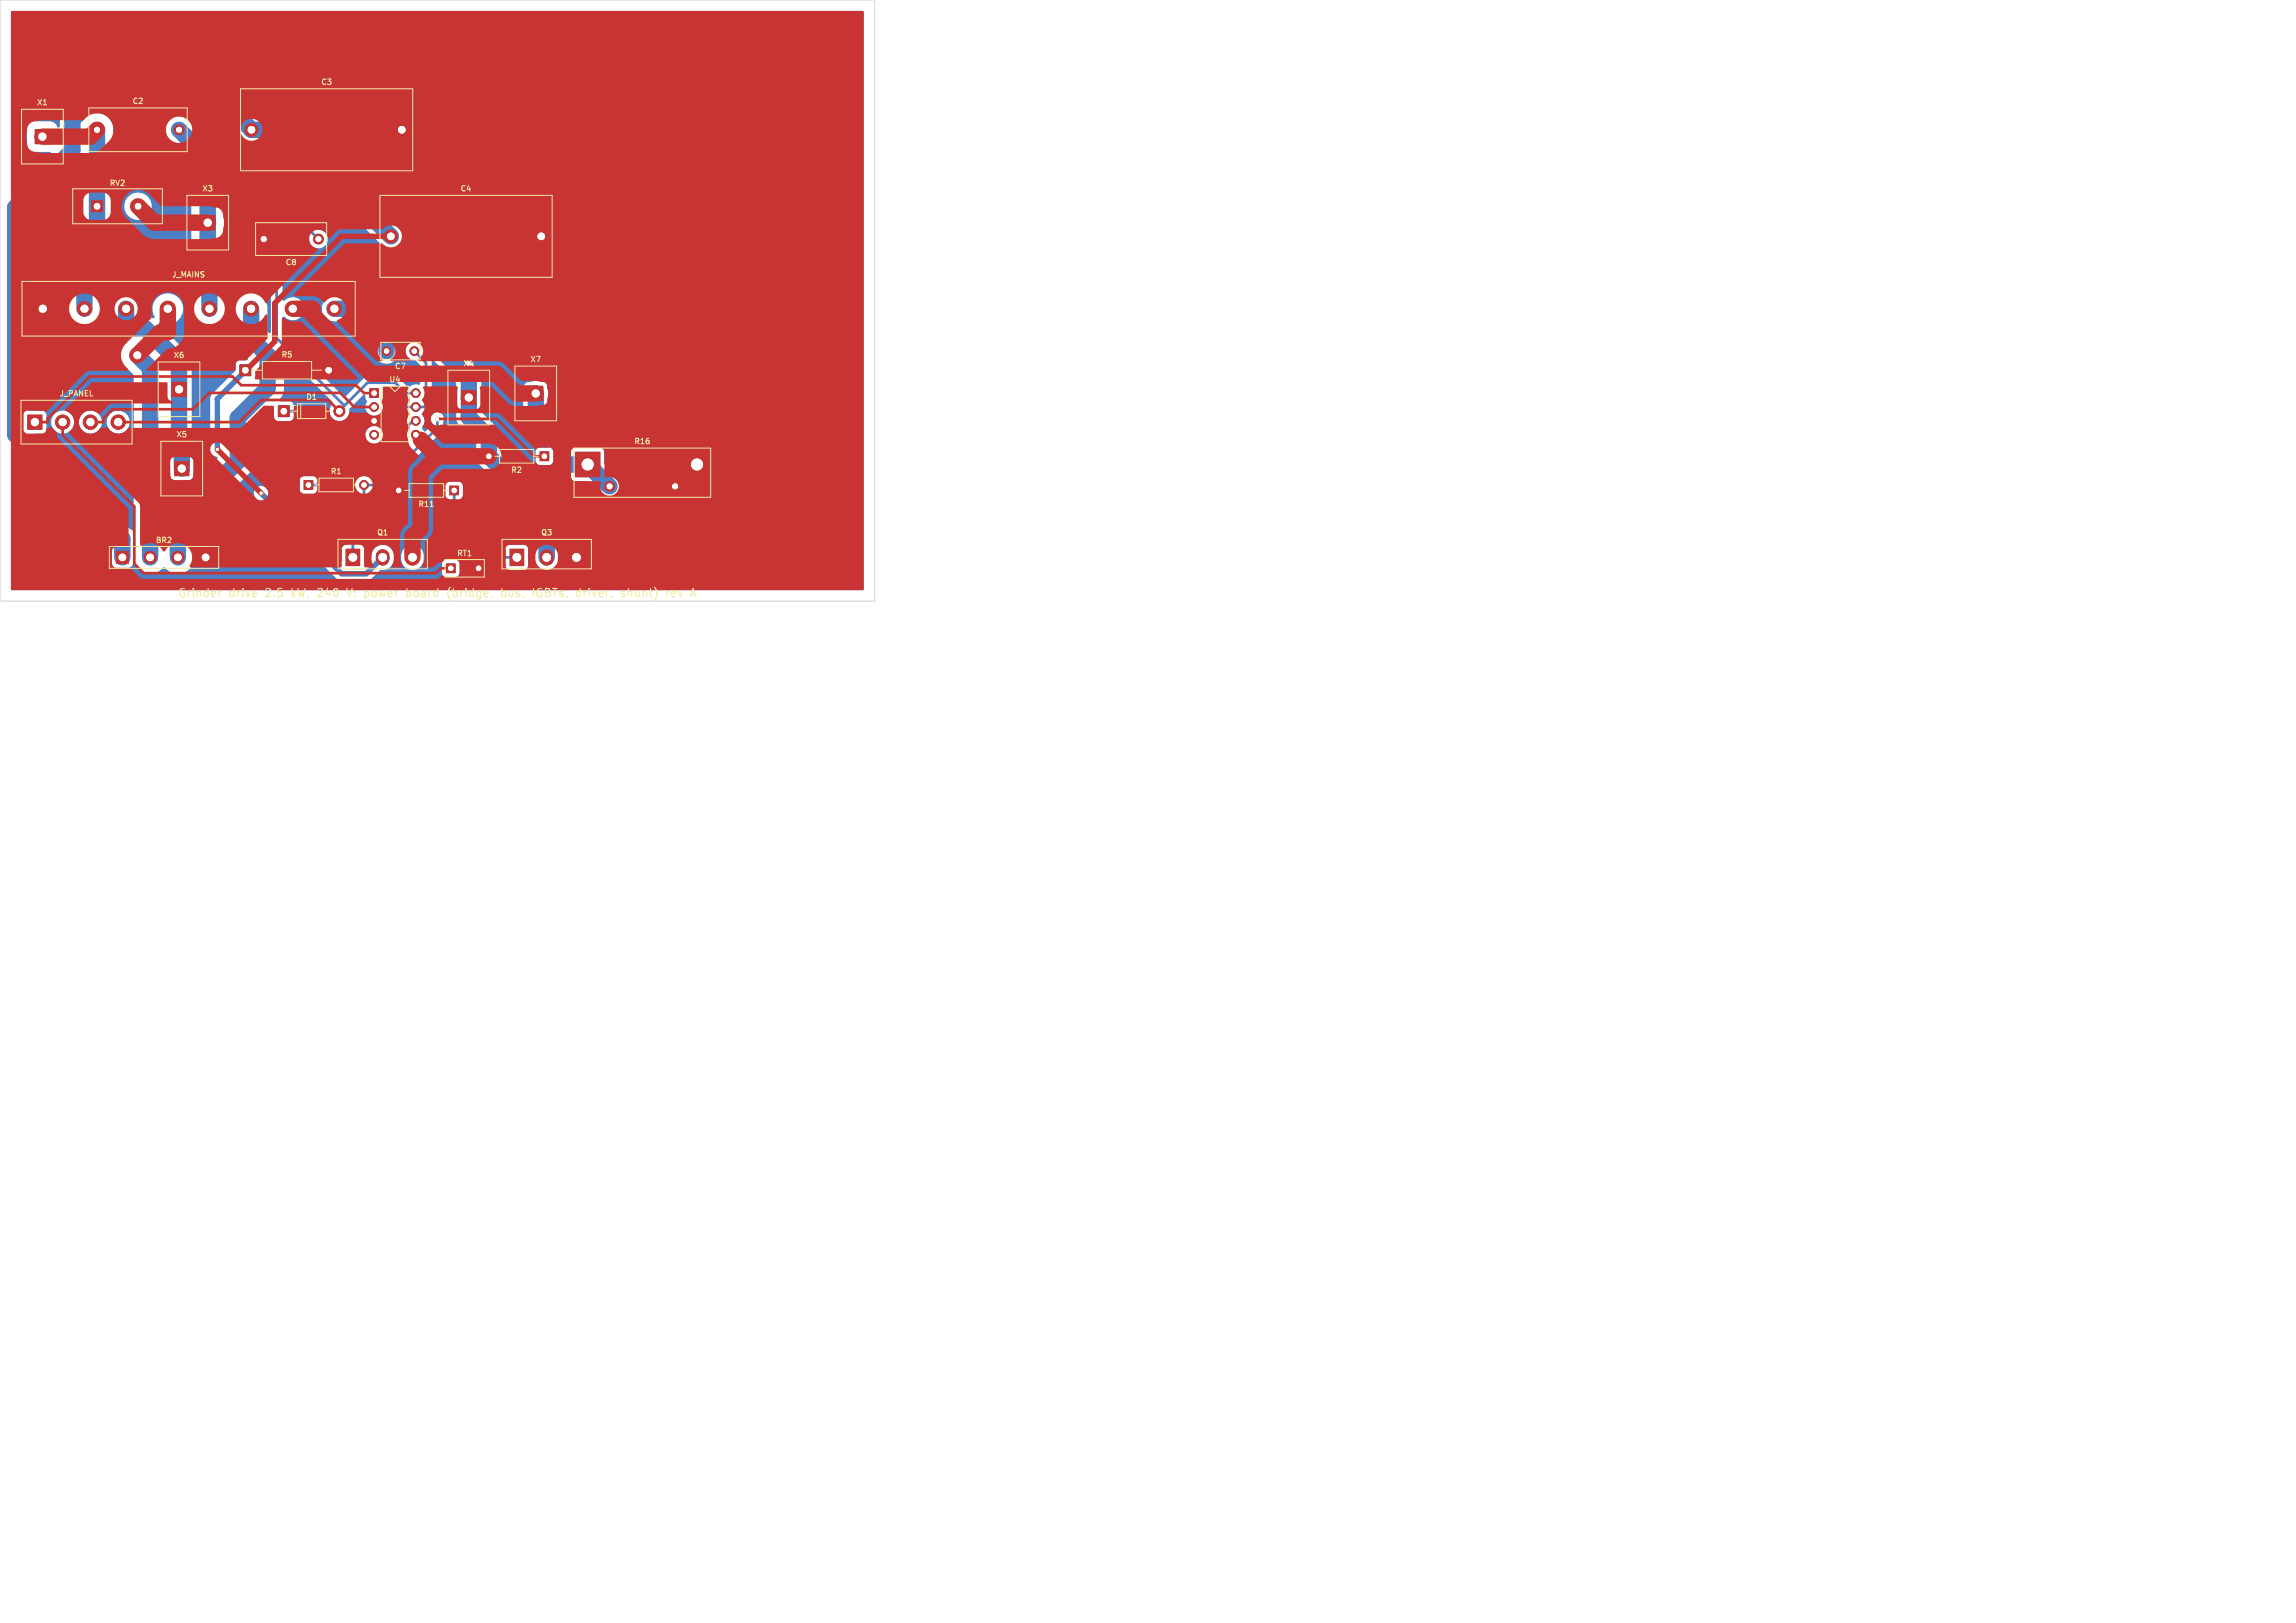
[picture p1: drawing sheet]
<svg xmlns="http://www.w3.org/2000/svg" width="420mm" height="297mm" viewBox="0 0 420 297" stroke-linecap="round" stroke-linejoin="round" font-family="sans-serif">
<defs><g id="words">
<g font-size="2.1" fill="#f2eda1">
<text x="32.4" y="109.5">Grinder</text>
<text x="41.9" y="109.5">drive</text>
<text x="48.8" y="109.5">2.5</text>
<text x="53.8" y="109.5">kW,</text>
<text x="58.9" y="109.5">240</text>
<text x="64.6" y="109.5">V:</text>
<text x="68.1" y="109.5">power</text>
<text x="76" y="109.5">board</text>
<text x="83.8" y="109.5">(bridge,</text>
<text x="94" y="109.5">bus,</text>
<text x="100.1" y="109.5">IGBTs,</text>
<text x="108.3" y="109.5">driver,</text>
<text x="116.8" y="109.5">shunt)</text>
</g>
<g font-size="1.4" fill="#f2eda1">
<text x="58.6" y="15.7">C3</text>
<text x="6.7" y="19.5">X1</text>
<text x="24.1" y="19.2">C2</text>
<text x="20" y="34.2">RV2</text>
<text x="36.9" y="35.2">X3</text>
<text x="84.1" y="35.2">C4</text>
<text x="31.4" y="51">J_MAINS</text>
<text x="52.1" y="48.7">C8</text>
<text x="31.7" y="65.7">X6</text>
<text x="51.4" y="65.6">R5</text>
<text x="71.1" y="70.1">U4</text>
<text x="72.1" y="67.7">C7</text>
<text x="84.7" y="67.2">X4</text>
<text x="96.9" y="66.5">X7</text>
<text x="10.8" y="72.7">J_PANEL</text>
<text x="55.9" y="73.4">D1</text>
<text x="32.2" y="80.2">X5</text>
<text x="115.9" y="81.5">R16</text>
<text x="60.4" y="87">R1</text>
<text x="93.4" y="86.7">R2</text>
<text x="76.4" y="93">R11</text>
<text x="28.4" y="99.6">BR2</text>
<text x="68.9" y="98.2">Q1</text>
<text x="83.5" y="102">RT1</text>
<text x="98.9" y="98.2">Q3</text>
</g>
</g></defs>
<g fill="#4d7fc4" stroke="#4d7fc4" stroke-width=".18">
<path d="M21.3 100.9h2.2v2.2h-2.2z"/>
<path d="M63.3 100.5h2.5v3h-2.5z"/>
<path d="M93.3 100.5h2.5v3h-2.5z"/>
<path d="M81.7 103.2h1.6v1.6h-1.6z"/>
<path d="M67.6 71.1h1.6v1.6h-1.6z"/>
<path d="M98.8 82.7h1.6v1.6h-1.6z"/>
<path d="M82.3 89h1.6v1.5h-1.6z"/>
<path d="M6.5 55.2h2.6v2.6h-2.6z"/>
<path d="M105.2 82.7h4.6v4.6h-4.6z"/>
<path d="M5.1 76h2.6v2.6h-2.6z"/>
<path d="M16.8 36.8h2v2h-2z"/>
<path d="M6.4 23.7h2.6v2.6h-2.6z"/>
<path d="M36.7 39.4h2.6v2.6h-2.6z"/>
<path d="M84.4 71.4h2.7v2.6h-2.7z"/>
<path d="M31.9 84.4h2.7v2.7h-2.7z"/>
<path d="M31.5 70h2.5v2.6h-2.5z"/>
<path d="M96.7 70.7h2.6v2.6h-2.6z"/>
<path d="M43.9 66.7h2v2h-2z"/>
<path d="M50.9 74.3h2v2h-2z"/>
<path d="M55.6 88h1.6v1.5h-1.6z"/>
<circle cx="27.5" cy="102" r="1.1"/>
<circle cx="32.5" cy="102" r="1.1"/>
<circle cx="37.6" cy="102" r="1.1"/>
<circle cx="87.5" cy="104" r=".8"/>
<circle cx="68.4" cy="74.5" r=".8"/>
<circle cx="68.4" cy="77" r=".8"/>
<circle cx="68.4" cy="79.6" r=".8"/>
<circle cx="76.1" cy="79.6" r=".8"/>
<circle cx="76.1" cy="77" r=".8"/>
<circle cx="76.1" cy="74.5" r=".8"/>
<circle cx="76.1" cy="71.9" r=".8"/>
<circle cx="58.2" cy="43.7" r=".9"/>
<circle cx="48.2" cy="43.7" r=".9"/>
<circle cx="89.4" cy="83.5" r=".8"/>
<circle cx="72.9" cy="89.7" r=".8"/>
<circle cx="75.8" cy="64.2" r=".8"/>
<circle cx="70.7" cy="64.2" r=".8"/>
<circle cx="15.4" cy="56.5" r="1.3"/>
<circle cx="23.1" cy="56.5" r="1.3"/>
<circle cx="30.7" cy="56.5" r="1.3"/>
<circle cx="38.3" cy="56.5" r="1.3"/>
<circle cx="45.9" cy="56.5" r="1.3"/>
<circle cx="53.6" cy="56.5" r="1.3"/>
<circle cx="61.2" cy="56.5" r="1.3"/>
<circle cx="46" cy="23.7" r="1.2"/>
<circle cx="73.5" cy="23.7" r="1.2"/>
<circle cx="71.5" cy="43.2" r="1.2"/>
<circle cx="99" cy="43.2" r="1.2"/>
<circle cx="127.5" cy="85" r="2.25"/>
<circle cx="111.5" cy="89" r=".9"/>
<circle cx="123.5" cy="89" r=".9"/>
<circle cx="11.5" cy="77.2" r="1.3"/>
<circle cx="16.5" cy="77.2" r="1.3"/>
<circle cx="21.6" cy="77.2" r="1.3"/>
<circle cx="17.8" cy="23.7" r=".9"/>
<circle cx="32.8" cy="23.7" r=".9"/>
<circle cx="25.2" cy="37.8" r="1"/>
<circle cx="60.1" cy="67.7" r="1"/>
<circle cx="62.1" cy="75.2" r="1"/>
<circle cx="66.6" cy="88.7" r=".8"/>
<circle cx="70" cy="102" r=".5"/>
</g>
<path d="M70 101.8v.4M75.4 101.8v.4M100 101.8v.4M105.4 101.8v.4" fill="none" stroke="#4d7fc4" stroke-width="2.5"/>
<g fill="#ececec" stroke="#ececec" stroke-width=".18">
<circle cx="47.7" cy="90.3" r=".4"/>
<circle cx="39.7" cy="82.3" r=".4"/>
<circle cx="80" cy="76.7" r=".4"/>
<circle cx="25.1" cy="65" r="1.25"/>
</g>
<path d="M17.8 23.7v18.1l-2.3 2.3v12.4M32.7 23.7l5.3 5.3v22.9l.3 .3v4.3M73.5 23.7h6l19.5 19.6v21.2l24.5 24.5 4-4M23.1 56.5v3.6h3.5l6.1 6.2v15.3l.6 .5v3.6M45.9 56.5v5.5l3 3v6l-5.4 5.5v7.9l-11 11v6.6M48.3 43.7l9.1 9.2v12.1l2.7 2.7M71.5 43.3l-19.5-19.6h-6l-4.5-4.5h-25.6l-2.7 2.7v5.6l-10.4 10.5v41.5l19 19.1h.6v3.4M25.1 65l2.4 2.4v34.6M98 72v3.6l4.9 5v4.4h4.6l4 4M72.9 89.7h.4l14.2 14.3" fill="none" stroke="#4d7fc4" stroke-width="3"/>
<path d="M44.9 67.7h.1l-5.3 5.3v9.3M47.7 90.3l14.8 14.7h4.5l3-3" fill="none" stroke="#4d7fc4" stroke-width="1"/>
<path d="M76.1 77h-.6l-11.7 11.7h-7.4M80 76.7v1.6l-10.4 10.4h-3v8.7l-2 2v2.6M83.1 89.7v1.9l9.1 9.2v1.2h2.3" fill="none" stroke="#4d7fc4" stroke-width=".5"/>
<circle cx="70.7" cy="61.1" r="1.5" fill="#4d7fc4"/>
<path d="M61.2 56.5h3.6l4.6 4.6h8.3l8 8v7.3l3.7 3.6v3.5l10.6 10.6v7.9M70.7 61.1v3.2" fill="none" stroke="#4d7fc4" stroke-width="3"/>
<path d="M58.3 43.7l-2.7-2.6h-8.4l-1.6 1.6v3.1l5 4.9v11.1l12.4 12.4M75.8 64.3l2.1 2.1v8.1h-3.7v2l-4.9 4.9h-9.1l-6.2-6.1h-2.1M76.1 71.9h-1.9l-1.9-1.9h-5.1l-5.1 5.3" fill="none" stroke="#4d7fc4" stroke-width=".5"/>
<g fill="#4d7fc4">
<path d="M2.1 2.1l155.7-.1 .2 .2-.1 105.7-155.7 .1-.2-.2 .1-25.4h.3l17.6 17.6 .1 2.1a2.36 2.36 0 0 0 1.8 2.2 2.36 2.36 0 0 0 2.6-1.2l.2 .1a3.1 3.1 0 0 0 5.3 .6h.1a3 3 0 0 0 3.4 1.1 3 3 0 0 0 2-2.8l.1-5.5 10.4-10.5 .5-1.4v-7l3.3-3.2 .3 .1v1.8l.3 .5 .5 .2h2.1l.7-.5 .2 .1 5.9 5.7 8.2 .1 .2 .1-.1 .3-4.8 4.8h-5.2l-.7-.5-1.8-.1a.79 .79 0 0 0-.8 .8v1.8l.3 .5 .3 .1h2l.7-.5h5.9l.8-.5a.83 .83 0 0 1 .7 .6v7.1l-1.8 1.9-.2 .6a1.6 1.6 0 0 0-1 1v2.1l-.2 .2-13.8-13.6a1.3 1.3 0 0 0-1.7 .2 1.3 1.3 0 0 0 0 1.7l14.9 14.9 .4 .2 5.1 .1 .6-.3 1.2-1.2h11.9l.1 .5 .5 .3h1.8a.79 .79 0 0 0 .8-.8l-.1-1.8-.2-.4-.5-.2h-1.7a.79 .79 0 0 0-.7 .8v1.6h-11.9l.6-.5a2.11 2.11 0 0 0 2.5-2h1.3v.2a2.06 2.06 0 0 0 2.1 1.8 2.06 2.06 0 0 0 2-1.9 2.29 2.29 0 0 0-.9-2.4 2.06 2.06 0 0 0-3.2 1.6v.7h-1.3a2.16 2.16 0 0 0-1.7-2.6 2.12 2.12 0 0 0-2.5 2.5l-.9 .9h-.3l-.1-2.8-.6-.8 1.3-1.3 .3-.6v-7h13.9l.2 .5a.95 .95 0 0 1 .4 .9l9 9.1 .1 .8a1.2 1.2 0 0 0 1.2 1.2 1.02 1.02 0 0 0 .9 1.2h2.5l.6-.3 .2-.5-.1-3.3-.5-.5h-3.3l-8.3-8.2v-.3l.3-.6v-1.7l-.2-.5-.3-.2-2-.1-.4 .2-.3 .5v1.8h-13.9v-.6l.2-.2h2l.5-.3 10.4-10.5 .3-.5 .1-1.2a1.22 1.22 0 0 0-1.1-1.9 1.22 1.22 0 0 0-1 1.9l-.1 .6-1.1 1.1-.3-.2a.58 .58 0 0 1 0-1.1 1.88 1.88 0 0 0-.3-1.9l.2-.3h.7l.4-.1 .4-.7 .1-8.3a.28 .28 0 0 1 0-.4 .28 .28 0 0 1 .4 0l4 4.1 .1 6.8 .6 1.1 3 3v2.6a2.26 2.26 0 0 0 .8 1.6l9.8 9.8v7.1a2.3 2.3 0 0 0 2.3 2.2 2.3 2.3 0 0 0 2.3-2.2v-8a2.26 2.26 0 0 0-.7-1.7l-9.8-9.8-.1-2.9-.3-.8-3.1-3.3h7.4l.2 .9 .3 .5 4.4 4.5-.1 .4h-1.9l-.4 .3-.2 .5 .1 1.9 .5 .5 2 .1a2.39 2.39 0 0 0 2.4 2.1h1.3l.4 .6 .4 .1 2.2 .1 2.8 2.7a2.3 2.3 0 0 0 3.1-.3 2.3 2.3 0 0 0 0-3.1l-2.6-2.6-.1-2.2-.2-.5-.5-.2h-4.4l-.2-.2v-1.1a2.27 2.27 0 0 0-.7-1.7l-4.2-4.3v-2.7l-.2-.9a.96 .96 0 0 0-1.2-1.1 4.5 4.5 0 0 0-2.7 .2l-.3 .4-.2 1.2v3.9h-7.4l-.2-.3v-6.1a2.26 2.26 0 0 0-.8-1.7l-7.9-8a2.26 2.26 0 0 0-1.7-.7h-7.3l-3.9-3.9a2.27 2.27 0 0 0-1.8-.7h-3.7a2.3 2.3 0 0 0-2.1 2.3 2.3 2.3 0 0 0 2.2 2.3l2.8 .1 4.4 4.3 .1 1.1a2.3 2.3 0 0 0 2.3 2.3 2.3 2.3 0 0 0 2.3-2.3v-.6l.2-.3h.9l.2 .3a1.72 1.72 0 0 0 1.7 2.2l.9 1v3.3l-.3 .2a1.95 1.95 0 0 0-1.8 .5l-1.7-1.6-.6-.3h-5.5l-.6 .3-3.2 3.3h-.3l-11.2-11.1v-3.3a.25 .25 0 0 1 .1-.3 .25 .25 0 0 1 .3 .1 2.13 2.13 0 0 0 3-.1 2.13 2.13 0 0 0-.2-3.1 2.13 2.13 0 0 0-3 .3l-.2-.3-.1-4.5-4.8-4.9-.1-2.2 1.1-1h7.3l1.4 1.3a1.72 1.72 0 0 0 1.7 2 1.72 1.72 0 0 0 1.8-1.8 1.72 1.72 0 0 0-2-1.7l-1.6-1.6-.5-.3h-8.7l-.7 .3-1.8 1.9-.1 3.5 .2 .5 4.7 4.9v9.6a.33 .33 0 0 1-.4 .1 .33 .33 0 0 1-.2-.3v-4.4a3 3 0 0 0-3.1-2.7 3 3 0 0 0-2.9 2.9l.1 6.2 .6 1.2 1.7 1.9-.1 .2-1.5 .1-.4 .2-.2 .4-.1 1.3-4.3 4.3-.2 .4v9.9a1.48 1.48 0 0 0 1.2 1.1v.4l-9 8.9-.2-.3v-6.6a.26 .26 0 0 1 .3-.3 .26 .26 0 0 1 .2 .4l.1 .6a.96 .96 0 0 0 1.3 1.2h.2a2.47 2.47 0 0 0 1.7 0 .94 .94 0 0 0 1.1-1.2l.2-.9v-3.7l-.1-.5-.4-1v-14.2a2.27 2.27 0 0 0-.8-1.8l-5.2-5.3a.25 .25 0 0 1 0-.3 .25 .25 0 0 1 .3 0 2.8 2.8 0 0 0 4-2.2 2.8 2.8 0 0 0-3.4-3.1 2.8 2.8 0 0 0-1.7 4.3l-.1 .2-.2 .1-1.1-.5h-1.4l-.1-.2v-1.2a2.3 2.3 0 0 0-2.3-2.2 2.3 2.3 0 0 0-2.3 2.2v3.6a2.43 2.43 0 0 0 2.3 2.5v.2a3.1 3.1 0 0 0-.2 4.4l1.6 1.6v28.1a.25 .25 0 0 1-.2 .3 .25 .25 0 0 1-.3-.1l-1.2-.7-16.6-16.7 .3-.2 1.3-.1a.79 .79 0 0 0 .7-.7v-1.3h.9a2.11 2.11 0 0 0 2.1 2.1 2.11 2.11 0 0 0 2.1-2.1h.8l.1 .2a2.11 2.11 0 0 0 2.2 1.8 2.11 2.11 0 0 0 1.9-2h.9v.2a2.11 2.11 0 0 0 3.3 1.5 2.11 2.11 0 0 0-.2-3.6 2.11 2.11 0 0 0-3.1 1.9h-.9v-.3a2.11 2.11 0 0 0-2.2-1.9 2.11 2.11 0 0 0-2 2.2h-.8l-.1-.3a2.11 2.11 0 0 0-2.2-1.9 2.11 2.11 0 0 0-1.9 2.2h-.9v-1.5l-.5-.6-2.7-.1-.2-.2v-35.9l9.4-9.4 .2 .3v10.5l-1.8 2-.4 1.3v13.1a3 3 0 0 0 3.1 2.7 3 3 0 0 0 2.9-2.9v-11.3l1.6-1.6 .5-1 .2-.9v-4.1h1.9l.1 .4a2.51 2.51 0 0 0 3.9 1.7 2.51 2.51 0 0 0-.3-4.3 2.51 2.51 0 0 0-3.7 2.2h-1.9v-14a3.2 3.2 0 0 0-.7-1.8v-.2l.2-.2h9.9l.2 .3a3.1 3.1 0 0 0 .2 4l4.4 4.5v21.5l.3 1.5v3.3a3 3 0 0 0 3 2.9 3 3 0 0 0 3-2.9v-4.7l-.3-1.1-.1-22.4-.5-1.3-5.2-5.1-.1-.2 .2-.2h5.2l3.9 3.8 .7 .5 .9 .2h5.1l18.8 18.8a2.3 2.3 0 0 0 3.2 0 2.3 2.3 0 0 0 .1-3.2l-19.6-19.6a2.26 2.26 0 0 0-1.7-.6l-4.9-.1-3.8-3.7a2.27 2.27 0 0 0-1.8-.8h-25.4a2.27 2.27 0 0 0-1.8 .8l-2.5 2.5a2.27 2.27 0 0 0-.8 1.8v1.2l-.2 .2-.2-.2a1.49 1.49 0 0 0-1.4-1h-2.8a1.51 1.51 0 0 0-1.4 1.4l.1 2.9a1.5 1.5 0 0 0 1.4 1.3h2.7l.3 .2-7 7.1h-.2l-.2-.2z"/>
<path d="M52 65.1h.4l8.5 8.7a1.86 1.86 0 0 0 .6 3.2 1.86 1.86 0 0 0 2.4-2.2l2.6-2.5 .3 .1 .1 .7a.41 .41 0 0 1 .1 .7 1.63 1.63 0 0 0 1.7 2.3 1.63 1.63 0 0 0 1-2.7l.3-.5 .1-1.7 .2-.1h1.6l1.6 1.6a.83 .83 0 0 1 .7 .6l-.1 .1a1.15 1.15 0 0 0-.9 1.1l-.1 1.5-2.8 2.9a.37 .37 0 0 1-.6-.3 1.66 1.66 0 0 0-2.1-.4 1.66 1.66 0 0 0-.7 2l-.2 .2h-6.1l-6.2-6.1a.83 .83 0 0 1-1-.7l-.4-.2h-1.6a.44 .44 0 0 1 .1-.7l.4-1.4z"/>
</g>
<g fill="#fff" stroke="#fff" stroke-width=".18">
<circle cx="47.7" cy="90.3" r=".2"/>
<circle cx="39.8" cy="82.2" r=".2"/>
<circle cx="80" cy="76.7" r=".2"/>
<circle cx="25.1" cy="65" r=".62"/>
<circle cx="22.4" cy="102" r=".6"/>
<circle cx="27.5" cy="102" r=".6"/>
<circle cx="32.5" cy="102" r=".6"/>
<circle cx="37.6" cy="102" r=".6"/>
<circle cx="64.5" cy="102" r=".7"/>
<circle cx="70" cy="102" r=".7"/>
<circle cx="75.4" cy="102" r=".7"/>
<circle cx="94.5" cy="102" r=".7"/>
<circle cx="100" cy="102" r=".7"/>
<circle cx="105.4" cy="102" r=".7"/>
<circle cx="82.5" cy="104" r=".4"/>
<circle cx="87.5" cy="104" r=".4"/>
<circle cx="68.4" cy="71.9" r=".4"/>
<circle cx="68.4" cy="74.5" r=".4"/>
<circle cx="68.4" cy="77" r=".4"/>
<circle cx="68.4" cy="79.6" r=".4"/>
<circle cx="76.1" cy="79.6" r=".4"/>
<circle cx="76.1" cy="77" r=".4"/>
<circle cx="76.1" cy="74.5" r=".4"/>
<circle cx="76.1" cy="71.9" r=".4"/>
<circle cx="58.2" cy="43.8" r=".45"/>
<circle cx="48.3" cy="43.8" r=".45"/>
<circle cx="99.6" cy="83.5" r=".4"/>
<circle cx="89.4" cy="83.5" r=".4"/>
<circle cx="83.1" cy="89.8" r=".4"/>
<circle cx="72.9" cy="89.8" r=".4"/>
<circle cx="75.8" cy="64.3" r=".4"/>
<circle cx="70.7" cy="64.3" r=".4"/>
<circle cx="7.8" cy="56.5" r=".65"/>
<circle cx="15.4" cy="56.5" r=".65"/>
<circle cx="23.1" cy="56.5" r=".65"/>
<circle cx="30.7" cy="56.5" r=".65"/>
<circle cx="38.3" cy="56.5" r=".65"/>
<circle cx="45.9" cy="56.5" r=".65"/>
<circle cx="53.6" cy="56.5" r=".65"/>
<circle cx="61.2" cy="56.5" r=".65"/>
<circle cx="46" cy="23.7" r=".6"/>
<circle cx="73.5" cy="23.7" r=".6"/>
<circle cx="71.5" cy="43.2" r=".6"/>
<circle cx="99" cy="43.2" r=".6"/>
<circle cx="107.5" cy="85" r="1"/>
<circle cx="127.5" cy="85" r="1"/>
<circle cx="111.5" cy="89" r=".45"/>
<circle cx="123.5" cy="89" r=".45"/>
<circle cx="6.4" cy="77.2" r=".65"/>
<circle cx="11.5" cy="77.2" r=".65"/>
<circle cx="16.5" cy="77.2" r=".65"/>
<circle cx="21.6" cy="77.2" r=".65"/>
<circle cx="17.8" cy="23.8" r=".45"/>
<circle cx="32.8" cy="23.8" r=".45"/>
<circle cx="17.8" cy="37.7" r=".5"/>
<circle cx="25.3" cy="37.7" r=".5"/>
<circle cx="7.7" cy="25" r=".65"/>
<circle cx="38" cy="40.7" r=".65"/>
<circle cx="85.7" cy="72.7" r=".65"/>
<circle cx="33.2" cy="85.7" r=".65"/>
<circle cx="32.7" cy="71.2" r=".65"/>
<circle cx="98" cy="72" r=".65"/>
<circle cx="44.9" cy="67.8" r=".5"/>
<circle cx="60.1" cy="67.8" r=".5"/>
<circle cx="51.9" cy="75.2" r=".5"/>
<circle cx="62.1" cy="75.2" r=".5"/>
<circle cx="56.4" cy="88.7" r=".4"/>
<circle cx="66.6" cy="88.7" r=".4"/>
</g>
<g fill="#c83434" stroke="#c83434" stroke-width=".18">
<path d="M21.3 100.9h2.2v2.2h-2.2z"/>
<path d="M63.3 100.5h2.5v3h-2.5z"/>
<path d="M93.3 100.5h2.5v3h-2.5z"/>
<path d="M81.7 103.2h1.6v1.6h-1.6z"/>
<path d="M67.6 71.1h1.6v1.6h-1.6z"/>
<path d="M98.8 82.7h1.6v1.6h-1.6z"/>
<path d="M82.3 89h1.6v1.5h-1.6z"/>
<path d="M6.5 55.2h2.6v2.6h-2.6z"/>
<path d="M105.2 82.7h4.6v4.6h-4.6z"/>
<path d="M5.1 76h2.6v2.6h-2.6z"/>
<path d="M16.8 36.8h2v2h-2z"/>
<path d="M6.4 23.7h2.6v2.6h-2.6z"/>
<path d="M36.7 39.4h2.6v2.6h-2.6z"/>
<path d="M84.4 71.4h2.7v2.6h-2.7z"/>
<path d="M31.9 84.4h2.7v2.7h-2.7z"/>
<path d="M31.5 70h2.5v2.6h-2.5z"/>
<path d="M96.7 70.7h2.6v2.6h-2.6z"/>
<path d="M43.9 66.7h2v2h-2z"/>
<path d="M50.9 74.3h2v2h-2z"/>
<path d="M55.6 88h1.6v1.5h-1.6z"/>
<circle cx="27.5" cy="102" r="1.1"/>
<circle cx="32.5" cy="102" r="1.1"/>
<circle cx="37.6" cy="102" r="1.1"/>
<circle cx="87.5" cy="104" r=".8"/>
<circle cx="68.4" cy="74.5" r=".8"/>
<circle cx="68.4" cy="77" r=".8"/>
<circle cx="68.4" cy="79.6" r=".8"/>
<circle cx="76.1" cy="79.6" r=".8"/>
<circle cx="76.1" cy="77" r=".8"/>
<circle cx="76.1" cy="74.5" r=".8"/>
<circle cx="76.1" cy="71.9" r=".8"/>
<circle cx="58.2" cy="43.7" r=".9"/>
<circle cx="48.2" cy="43.7" r=".9"/>
<circle cx="89.4" cy="83.5" r=".8"/>
<circle cx="72.9" cy="89.7" r=".8"/>
<circle cx="75.8" cy="64.2" r=".8"/>
<circle cx="70.7" cy="64.2" r=".8"/>
<circle cx="15.4" cy="56.5" r="1.3"/>
<circle cx="23.1" cy="56.5" r="1.3"/>
<circle cx="30.7" cy="56.5" r="1.3"/>
<circle cx="38.3" cy="56.5" r="1.3"/>
<circle cx="45.9" cy="56.5" r="1.3"/>
<circle cx="53.6" cy="56.5" r="1.3"/>
<circle cx="61.2" cy="56.5" r="1.3"/>
<circle cx="46" cy="23.7" r="1.2"/>
<circle cx="73.5" cy="23.7" r="1.2"/>
<circle cx="71.5" cy="43.2" r="1.2"/>
<circle cx="99" cy="43.2" r="1.2"/>
<circle cx="127.5" cy="85" r="2.25"/>
<circle cx="111.5" cy="89" r=".9"/>
<circle cx="123.5" cy="89" r=".9"/>
<circle cx="11.5" cy="77.2" r="1.3"/>
<circle cx="16.5" cy="77.2" r="1.3"/>
<circle cx="21.6" cy="77.2" r="1.3"/>
<circle cx="17.8" cy="23.7" r=".9"/>
<circle cx="32.8" cy="23.7" r=".9"/>
<circle cx="25.2" cy="37.8" r="1"/>
<circle cx="60.1" cy="67.7" r="1"/>
<circle cx="62.1" cy="75.2" r="1"/>
<circle cx="66.6" cy="88.7" r=".8"/>
<circle cx="71.5" cy="43.3" r=".5"/>
</g>
<path d="M70 101.8v.4M75.4 101.8v.4M100 101.8v.4M105.4 101.8v.4" fill="none" stroke="#c83434" stroke-width="2.5"/>
<g fill="#ececec" stroke="#ececec" stroke-width=".18">
<circle cx="47.7" cy="90.3" r=".4"/>
<circle cx="39.7" cy="82.3" r=".4"/>
<circle cx="80" cy="76.7" r=".4"/>
<circle cx="25.1" cy="65" r="1.25"/>
</g>
<path d="M71.5 43.3h-9l-12.2 12.2v7l-5.4 5.2M39.7 82.3l8 8" fill="none" stroke="#c83434" stroke-width="1"/>
<path d="M11.5 77.3v2.3l13.1 13.1v10.5l1.7 1.7h53.4l.9-.9h1.9M62.1 75.3l-2.1-2.1h-12.2l-4.1 4.1h-22.1M68.4 71.9h-1.8l-1.5-1.4h-21l-1.6-1.6h-26.1l-7.7 7.7v.7h-2.3M68.4 74.5h-3.6l-2.6-2.6h-23.9l-3 3h-14.7l-1.7 1.7v.7h-2.4M80 76.7h10.9l6.8 6.8h1.9" fill="none" stroke="#c83434" stroke-width=".5"/>
<path d="M17.8 23.7l-1.3 1.3h-8.8M25.2 37.7l3 3h9.8M73.5 23.7l-20 20h-5.2l-4.9 4.9h-27.7l-7.9 7.9M30.7 56.5v4.3h-1.4l-4.2 4.2M53.6 56.5h3.6v1.1l10.7 10.8h22.9l3.6 3.6h3.6M71.5 77l1.4 1.4v11.3l-3.7 3.8h-23.1l-8.5 8.5M77 80.5l3 3M80 83.5l-3.1 3.1v10.1l-1.5 1.5v3.8M80 83.5h9.4M123.5 89l-13 13h-5.1l-3.8 3.8h-12.3l-1.8-1.8" fill="none" stroke="#c83434" stroke-width="3"/>
<path d="M68.4 77h3.1M76.1 79.6l.9 .9" fill="none" stroke="#c83434" stroke-width="1.6"/>
<g fill="#c83434">
<path d="M16.8 70l13.6-.1 .2 .3v2.4a.97 .97 0 0 0 1 .8v.3l-.2 .1-11 .1-.6 .3-1.5 1.5h-.3a2.13 2.13 0 0 0-3.1 .3 2.13 2.13 0 0 0 .5 3.1 2.13 2.13 0 0 0 3.1-.8l.8-.1a.44 .44 0 0 1 .7 .4 2.19 2.19 0 0 0 3.5-.3h20.4l.6-.3 3.8-3.8 1.7 .1 .1 2.1 .5 .6 2.4 .1a.79 .79 0 0 0 .7-.8v-1.8l.2-.2 5.6-.1 .8 .8a1.86 1.86 0 0 0 1.6 2.1 1.86 1.86 0 0 0 2.1-1.7l.8 .1h2.3a1.69 1.69 0 0 0 2.3 .2 1.69 1.69 0 0 0 .3-2.3l.3-.5v-1.9l.2-.3h4.3l.2 .2a1.88 1.88 0 0 0 .3 2.3 1.85 1.85 0 0 0 0 2.6 1.85 1.85 0 0 0 0 2.5 1.88 1.88 0 0 0-.3 2.2l.3 1.1 1.6 1.9-1.4 1.5a2.26 2.26 0 0 0-.6 1.7v9l-1.1 1.3-.4 1.2 .1 4.1 .5 1.3-.2 .2h-1.6l-.3-.1 .1-.2a2.69 2.69 0 0 0 .2-2.6 2.06 2.06 0 0 0-2.3-1.2 2.06 2.06 0 0 0-1.7 1.9l.1 .9 .3 1.2-.2 .1h-1.3l-.2-.2v-3.1l-.2-.5-.6-.3h-2.5a.79 .79 0 0 0-.8 .8v3.1l-.2 .2h-27.4l-.2-.2a2.66 2.66 0 0 0-.9-3.9 2.66 2.66 0 0 0-3.7 1.2h-.2a2.8 2.8 0 0 0-4.1-1l-.2-.3-.1-7.3-5.1-5.2h10.7l.2 .5 .5 .2 2.8 .1a.79 .79 0 0 0 .8-.8l-.1-2.8-.2-.5-.5-.2h-2.7l-.6 .3-.2 .5v2.7h-10.7l-4.7-4.7h22.7l.4 .7 8.2 8.2a1.3 1.3 0 0 0 1.6-.1 1.3 1.3 0 0 0 .3-1.6h5.9l.2 .5 .4 .2 1.9 .1 .4-.2 .2-.3 .1-1.2h7a1.61 1.61 0 0 0 2.3 1.5 1.61 1.61 0 0 0 .2-2.7 1.61 1.61 0 0 0-2.5 1v.2h-7v-.9l-.3-.5-.4-.2h-1.7l-.5 .2-.3 .5v1.8h-5.9l-8.3-8.3a1.3 1.3 0 0 0-1.4-.2 1.3 1.3 0 0 0-.8 1.3h-22.7l-2.8-2.8h53.9l.1 .2a1.61 1.61 0 0 0 2.5 1.1 1.61 1.61 0 0 0-.2-2.8 1.61 1.61 0 0 0-2.4 1.5h-53.9l-.3-.4 .1-.2a2.17 2.17 0 0 0 .8-2.2 2.17 2.17 0 0 0-1.6-1.7l.1-.3z"/>
<path d="M51.6 58.2h.4a2.32 2.32 0 0 0 1.5 .6l1.7 .1 10.1 10.1a.26 .26 0 0 1 0 .3 .26 .26 0 0 1-.2 .1h-18.4l.1-1.6 4.6-4.7 .2-.5z"/>
<path d="M2.1 2.1l155.7-.1 .2 .2v105.6l-.2 .2h-155.6l-.2-.2v-29.2h2.3l.2 .5 .4 .2h2.9a1 1 0 0 0 .8-.9l.5-.2a.44 .44 0 0 1 .7 .4l.6 .6a1.29 1.29 0 0 0 .3 1.2l12.8 12.8v6.7l-.2 .2h-2.1a.79 .79 0 0 0-.7 .8v2.2l.3 .6 .4 .2h2.6l1.9 1.9 .6 .1h53.4l.6-.1 .6-.5 .6 .3h1.9a.79 .79 0 0 0 .7-.8v-1.3h8.4l.2 .5 .4 .3h2.7a.79 .79 0 0 0 .8-.8v-1.2h1.3a2.05 2.05 0 0 0 2.1 2 2.05 2.05 0 0 0 2.1-1.9 2.32 2.32 0 0 0-.7-2.2 2.06 2.06 0 0 0-2.2-.4 2.06 2.06 0 0 0-1.3 1.8v.7h-1.3v-2l-.3-.4-.5-.2h-2.5l-.5 .2-.3 .4v3.2h-8.4v-.3a.79 .79 0 0 0-.8-.8h-1.7l-.4 .2a.95 .95 0 0 1-1 .4l-.9 .8h-1.9l-.2-.1 .5-1.4 .1-3.1 .7-.8a2.27 2.27 0 0 0 .7-1.8v-6h2.3a.79 .79 0 0 0 .7 .8l1.9-.1 .4-.2 .2-.5v-1.7l-.2-.5-.6-.3-2 .1-.4 .6v1.8h-2.3v-3l.3-.3h24.9l.2 .5 .5 .2 4.6 .1 .2 .2a1.71 1.71 0 0 0 1.4 2.4 1.71 1.71 0 0 0 1.9-2 1.71 1.71 0 0 0-2.4-1.3l-.2-.2-.1-4.6-.2-.5-.5-.2h-4.6l-.6 .3-.2 .5v4.6h-24.9l1.6-1.5h8.6a2.3 2.3 0 0 0 2-2.4 2.3 2.3 0 0 0-2.2-2.2h-8.5l-2.6-2.5-.8-.4a.28 .28 0 0 1-.2-.3 .28 .28 0 0 1 .1-.3l.1-.4v-.6h1.2a1.24 1.24 0 0 0 1.9 1h9.7l6.7 6.7 .8 .2 .7 .5h1.8a.79 .79 0 0 0 .8-.8v-1.8l-.3-.4-.5-.2h-1.7l-.8 .3-6.6-6.5-10.8-.1a1.21 1.21 0 0 0-1.7 1.1h-1.2l-.1-.5a.58 .58 0 0 1 0-1 1.82 1.82 0 0 0-.3-2 1.92 1.92 0 0 0 .2-2.3l.2-.2h6l.2 .2-.2 .5v2.7l.2 .5 .6 .3 2.8-.1a.79 .79 0 0 0 .7-.7l-.1-2.8a.34 .34 0 0 1 .2-.6h1.8l3 3a2.26 2.26 0 0 0 1.7 .6h3.6l.9-.2a.94 .94 0 0 0 1.1-1.2 5 5 0 0 0-.1-2.5 1.1 1.1 0 0 0-1.1-.5l-.8-.2h-2.7l-2.9-2.9a2.27 2.27 0 0 0-1.8-.7h-14l-.2-.1v-.2a1.64 1.64 0 0 0 .5-2.6 1.64 1.64 0 0 0-2.6 .1 1.64 1.64 0 0 0 .7 2.5v.2l-.2 .1h-3.3l-.2-.2 .1-.2a1.61 1.61 0 0 0 .4-2.5 1.61 1.61 0 0 0-2.5 .1 1.61 1.61 0 0 0 .6 2.4v.2l-.2 .2-1-.1-7.1-7.1v-.3a2.14 2.14 0 0 0 1.1-3.4 2.14 2.14 0 0 0-3.5 .1h-.2a2.33 2.33 0 0 0-2-1.1h-3.1l-.3-.2 9.3-9.4h7a2.03 2.03 0 0 0 2.9 0 2.03 2.03 0 0 0-.1-2.9 2.03 2.03 0 0 0-2.9 .3h-7.6l-.6 .3-1.4 1.3a.3 .3 0 0 1-.3 0 .3 .3 0 0 1-.1-.4 1.73 1.73 0 0 0-3-.5 1.73 1.73 0 0 0 1.2 2.8v.3l-8.9 8.9-.2 .5a.27 .27 0 0 1-.3 .3 .27 .27 0 0 1-.3-.3 2.81 2.81 0 0 0-4.3-.8 2.81 2.81 0 0 0 .2 4.4 2.81 2.81 0 0 0 4.2-1.2l.3-.1 .1 .3v4.2l-3.9 3.9-1.3 .1-.3 .1-.3 .5v1a.37 .37 0 0 1-.6 .2h-15.4l-.2-.1v-.3l3.6-3.5 1.4-.3 1.1-.9 .4-.7 .3-.8v-4.7h1.8v.3a2.81 2.81 0 0 0 4.4 2 2.81 2.81 0 0 0-.3-4.8 2.81 2.81 0 0 0-4.1 2.5l-1.8-.1a3 3 0 0 0-3-2.9 3 3 0 0 0-3 2.9l-.1 1.9-4.8 4.8a3.1 3.1 0 0 0 .6 4.5l-.2 .2-7.2 .1-7.6 7.5-.7-.3h-2.7l-.4 .2-.3 .6v2.7h-2.3v-22.1h10.6l.1 .3a2.81 2.81 0 0 0 2.9 2.5 2.81 2.81 0 0 0 2.7-2.8h2.7v.3a2.11 2.11 0 0 0 3.3 1.4 2.11 2.11 0 0 0-.3-3.6 2.11 2.11 0 0 0-3 1.9h-2.7l-.1-.3a2.81 2.81 0 0 0-2.9-2.5 2.81 2.81 0 0 0-2.7 2.8h-10.6v-17.7h13.2l.1 .1a1.5 1.5 0 0 0 1.4 1.4l2.2-.1a1.5 1.5 0 0 0 1.4-1.4v-1.1h1.9a2.98 2.98 0 0 0 .9 2.1l3.2 3.3 1.3 .6 10.5 .1 .9-.2a1.6 1.6 0 0 0 1.8-1.8 4.9 4.9 0 0 0 0-2.5 1.6 1.6 0 0 0-1.8-1.4l-.9-.2h-8.6l-2.2-2.1a3 3 0 0 0-3.2-.6 3 3 0 0 0-1.9 2.7h-1.9v-1a1.49 1.49 0 0 0-1.5-1.4h-2.2a1.5 1.5 0 0 0-1.4 1.4v2.1h-13.2v-13.6h2.7l.2 .9a1.57 1.57 0 0 0 1.8 1.7l1 .2 9.4-.1 1.3-.5 1.7-1.8 .5-.9 .2-1h9.5a2.41 2.41 0 0 0 2.4 2.5 2.41 2.41 0 0 0 2.5-2.5h8.8v.3a2.01 2.01 0 0 0 3.2 1.4 2.01 2.01 0 0 0-.3-3.4 2.01 2.01 0 0 0-2.9 1.7h-8.8l-.1-.3a2.41 2.41 0 0 0-2.5-2 2.41 2.41 0 0 0-2.3 2.3h-9.5a3 3 0 0 0-2.2-2.8 3 3 0 0 0-3.4 1.1h-7.5l-1 .2a1.6 1.6 0 0 0-1.8 1.8l-.2 1.2h-2.7z"/>
</g>
<g fill="#fff" stroke="#fff" stroke-width=".18">
<circle cx="47.7" cy="90.3" r=".2"/>
<circle cx="39.8" cy="82.2" r=".2"/>
<circle cx="80" cy="76.7" r=".2"/>
<circle cx="25.1" cy="65" r=".62"/>
<circle cx="22.4" cy="102" r=".6"/>
<circle cx="27.5" cy="102" r=".6"/>
<circle cx="32.5" cy="102" r=".6"/>
<circle cx="37.6" cy="102" r=".6"/>
<circle cx="64.5" cy="102" r=".7"/>
<circle cx="70" cy="102" r=".7"/>
<circle cx="75.4" cy="102" r=".7"/>
<circle cx="94.5" cy="102" r=".7"/>
<circle cx="100" cy="102" r=".7"/>
<circle cx="105.4" cy="102" r=".7"/>
<circle cx="82.5" cy="104" r=".4"/>
<circle cx="87.5" cy="104" r=".4"/>
<circle cx="68.4" cy="71.9" r=".4"/>
<circle cx="68.4" cy="74.5" r=".4"/>
<circle cx="68.4" cy="77" r=".4"/>
<circle cx="68.4" cy="79.6" r=".4"/>
<circle cx="76.1" cy="79.6" r=".4"/>
<circle cx="76.1" cy="77" r=".4"/>
<circle cx="76.1" cy="74.5" r=".4"/>
<circle cx="76.1" cy="71.9" r=".4"/>
<circle cx="58.2" cy="43.8" r=".45"/>
<circle cx="48.3" cy="43.8" r=".45"/>
<circle cx="99.6" cy="83.5" r=".4"/>
<circle cx="89.4" cy="83.5" r=".4"/>
<circle cx="83.1" cy="89.8" r=".4"/>
<circle cx="72.9" cy="89.8" r=".4"/>
<circle cx="75.8" cy="64.3" r=".4"/>
<circle cx="70.7" cy="64.3" r=".4"/>
<circle cx="7.8" cy="56.5" r=".65"/>
<circle cx="15.4" cy="56.5" r=".65"/>
<circle cx="23.1" cy="56.5" r=".65"/>
<circle cx="30.7" cy="56.5" r=".65"/>
<circle cx="38.3" cy="56.5" r=".65"/>
<circle cx="45.9" cy="56.5" r=".65"/>
<circle cx="53.6" cy="56.5" r=".65"/>
<circle cx="61.2" cy="56.5" r=".65"/>
<circle cx="46" cy="23.7" r=".6"/>
<circle cx="73.5" cy="23.7" r=".6"/>
<circle cx="71.5" cy="43.2" r=".6"/>
<circle cx="99" cy="43.2" r=".6"/>
<circle cx="107.5" cy="85" r="1"/>
<circle cx="127.5" cy="85" r="1"/>
<circle cx="111.5" cy="89" r=".45"/>
<circle cx="123.5" cy="89" r=".45"/>
<circle cx="6.4" cy="77.2" r=".65"/>
<circle cx="11.5" cy="77.2" r=".65"/>
<circle cx="16.5" cy="77.2" r=".65"/>
<circle cx="21.6" cy="77.2" r=".65"/>
<circle cx="17.8" cy="23.8" r=".45"/>
<circle cx="32.8" cy="23.8" r=".45"/>
<circle cx="17.8" cy="37.7" r=".5"/>
<circle cx="25.3" cy="37.7" r=".5"/>
<circle cx="7.7" cy="25" r=".65"/>
<circle cx="38" cy="40.7" r=".65"/>
<circle cx="85.7" cy="72.7" r=".65"/>
<circle cx="33.2" cy="85.7" r=".65"/>
<circle cx="32.7" cy="71.2" r=".65"/>
<circle cx="98" cy="72" r=".65"/>
<circle cx="44.9" cy="67.8" r=".5"/>
<circle cx="60.1" cy="67.8" r=".5"/>
<circle cx="51.9" cy="75.2" r=".5"/>
<circle cx="62.1" cy="75.2" r=".5"/>
<circle cx="56.4" cy="88.7" r=".4"/>
<circle cx="66.6" cy="88.7" r=".4"/>
</g>
<g fill="none" stroke="#f2eda1" stroke-width=".2">
<path d="M40.5 108.2l-.3 .1-.1 .2M58.4 107.7l-.3 .1M58.9 108.3l-.8 .9h.9M63.4 107.7l.5 1.5 .5-1.5M66.9 108.2h.3l.3 .3M67.5 108.9l-.1 .2-.5 .1M74.4 108.3l.5-.1 .2 .3v.4l-.1 .2h-.6M74.4 107.7v1.5M81.9 108.8l.2 .5 .3 .5M82.4 107.5l-.3 .4-.2 .6M82.9 109.1l.5 .1M82.9 107.7v1.5"/>
<path d="M83.4 108.2l-.5 .1M91.8 108.3l.4-.1 .3 .3v.4l-.1 .2h-.6M91.8 107.7v1.5M93.1 108.2v.8l.1 .1 .4 .1M98.9 108.5h.2v.6a.54 .54 0 0 1-.7-.1M99.1 107.8a.54 .54 0 0 0-.7 .1M107.3 108.2l-.3 .1M114.9 108.3l.2-.1 .4 .1 .1 .9M114.9 107.7v1.5M123.1 108.2l.4 .1 .1 .2-.7 .2M123.5 109.1l-.4 .1M124.1 108.2l.3 1 .4-1"/>
<path d="M126.3 109.2l.5-1.5 .5 1.5M126.4 108.8h.7"/>
</g>
<g fill="none" stroke="#f2eda1" stroke-width=".18">
<path d="M3.9 20h7.7v10h-7.7zM16.3 19.8h18v7.9h-18zM44 16.3h31.5v14.9h-31.5zM13.3 34.5h16.4v6.4h-16.4zM34.2 35.8h7.6v9.9h-7.6zM69.5 35.8h31.5v14.9h-31.5zM4 51.5h61v10h-61zM46.7 40.7h13v6h-13zM3.8 73.3h20.4v8h-20.4zM28.9 66.3h7.7v10h-7.7zM46.2 67.7h1.8M48 66.1h9v3.2h-9z"/>
<path d="M53.2 75.3h1.2M54.4 73.9h5.2v2.7h-5.2zM55 73.9v2.7M57 67.7h1.8M59.6 75.3h1.2M69.7 62.7h7.1v3.2h-7.1zM69.7 70.7h5.1v10.1h-5.1zM71.3 70.7l1 1 1-1M81.9 67.7h7.7v10h-7.7zM94.2 67h7.6v10h-7.6zM29.4 80.7h7.7v10h-7.7zM57.5 88.7h.8"/>
<path d="M58.3 87.5h6.4v2.5h-6.4zM61.8 98.7h16.4v5.4h-16.4zM64.7 88.7h.8M74 89.7h.8M74.8 88.5h6.3v2.5h-6.3zM78.7 92.7h.6M81.1 89.7h.9M90.5 83.5h.9M91.4 82.3h6.3v2.4h-6.3zM91.8 98.7h16.4v5.4h-16.4zM97.7 83.5h.8M105 82h25v9h-25z"/>
<path d="M20 100h20v4h-20zM81.4 102.4h7.2v3.2h-7.2z"/>
</g>
<path d="M0 0h160v110h-160z" fill="none" stroke="#d0d2cd" stroke-width=".18"/>
<use href="#words"/>
</svg>
